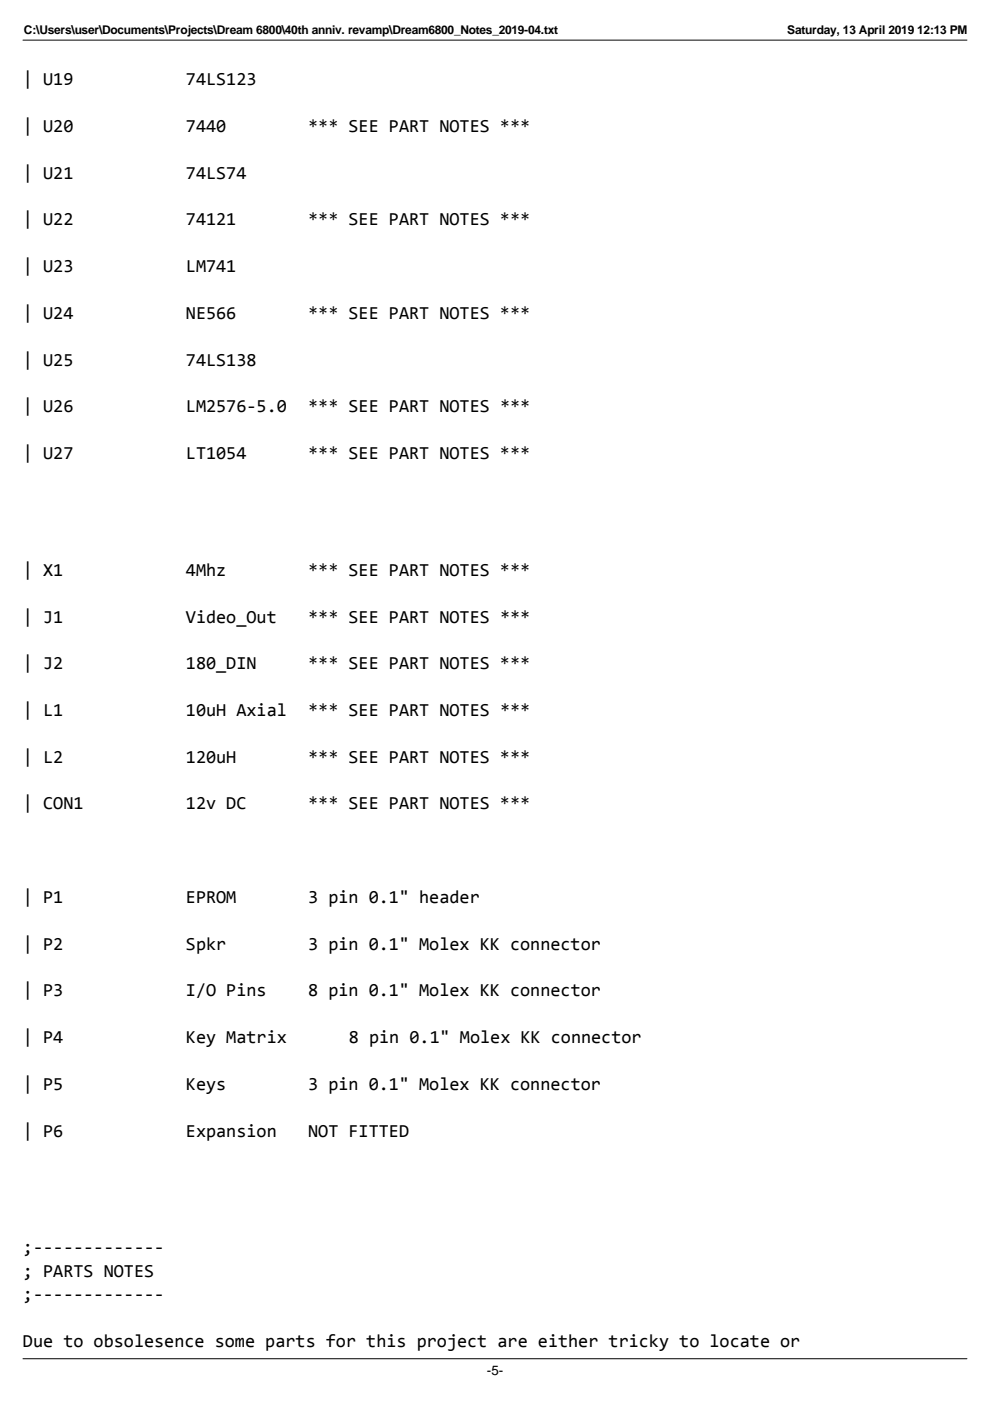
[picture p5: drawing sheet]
<svg xmlns="http://www.w3.org/2000/svg" width="210mm" height="297mm" viewBox="0 0 210 297" stroke-linecap="round" stroke-linejoin="round" font-family="sans-serif">
<defs><g id="words">
<g font-size="3.9">
<text x="4.9" y="18.1">| U19</text>
<text x="39.4" y="18.1">74LS123</text>
<text x="4.9" y="28">| U20</text>
<text x="39.4" y="28">7440</text>
<text x="65.3" y="28">*** SEE PART NOTES ***</text>
<text x="4.9" y="37.9">| U21</text>
<text x="39.4" y="37.9">74LS74</text>
<text x="4.9" y="47.8">| U22</text>
<text x="39.4" y="47.8">74121</text>
<text x="65.3" y="47.8">*** SEE PART NOTES ***</text>
<text x="4.9" y="57.7">| U23</text>
<text x="39.4" y="57.7">LM741</text>
<text x="4.9" y="67.6">| U24</text>
<text x="39.4" y="67.6">NE566</text>
<text x="65.3" y="67.6">*** SEE PART NOTES ***</text>
<text x="4.9" y="77.5">| U25</text>
<text x="39.4" y="77.5">74LS138</text>
<text x="4.9" y="87.4">| U26</text>
<text x="39.4" y="87.4">LM2576-5.0</text>
<text x="65.3" y="87.4">*** SEE PART NOTES ***</text>
<text x="4.9" y="97.3">| U27</text>
<text x="39.4" y="97.3">LT1054</text>
<text x="65.3" y="97.3">*** SEE PART NOTES ***</text>
<text x="4.9" y="122.1">| X1</text>
<text x="39.4" y="122.1">4Mhz</text>
<text x="65.3" y="122.1">*** SEE PART NOTES ***</text>
<text x="4.9" y="132">| J1</text>
<text x="39.4" y="132">Video_Out</text>
<text x="65.3" y="132">*** SEE PART NOTES ***</text>
<text x="4.9" y="141.9">| J2</text>
<text x="39.4" y="141.9">180_DIN</text>
<text x="65.3" y="141.9">*** SEE PART NOTES ***</text>
<text x="4.9" y="151.8">| L1</text>
<text x="39.4" y="151.8">10uH Axial</text>
<text x="65.3" y="151.8">*** SEE PART NOTES ***</text>
<text x="4.9" y="161.7">| L2</text>
<text x="39.4" y="161.7">120uH</text>
<text x="65.3" y="161.7">*** SEE PART NOTES ***</text>
<text x="4.9" y="171.6">| CON1</text>
<text x="39.4" y="171.6">12v DC</text>
<text x="65.3" y="171.6">*** SEE PART NOTES ***</text>
<text x="4.9" y="191.4">| P1</text>
<text x="39.4" y="191.4">EPROM</text>
<text x="65.3" y="191.4">3 pin 0.1&quot; header</text>
<text x="4.9" y="201.3">| P2</text>
<text x="39.4" y="201.3">Spkr</text>
<text x="65.3" y="201.3">3 pin 0.1&quot; Molex KK connector</text>
<text x="4.9" y="211.2">| P3</text>
<text x="39.4" y="211.2">I/O Pins</text>
<text x="65.3" y="211.2">8 pin 0.1&quot; Molex KK connector</text>
<text x="4.9" y="221.1">| P4</text>
<text x="39.4" y="221.1">Key Matrix</text>
<text x="74" y="221.1">8 pin 0.1&quot; Molex KK connector</text>
<text x="4.9" y="231.1">| P5</text>
<text x="39.4" y="231.1">Keys</text>
<text x="65.3" y="231.1">3 pin 0.1&quot; Molex KK connector</text>
<text x="4.9" y="241">| P6</text>
<text x="39.4" y="241">Expansion</text>
<text x="65.3" y="241">NOT FITTED</text>
<text x="4.9" y="265.7">;-------------</text>
<text x="4.9" y="270.7">; PARTS NOTES</text>
<text x="4.9" y="275.6">;-------------</text>
<text x="4.9" y="285.5">Due to obsolesence some parts for this project are either tricky to locate or</text>
</g>
<text font-size="2.8" x="103.3" y="291.4">-5-</text>
<g font-size="2.5">
<text x="5.1" y="7.2">C:\Users\user\Documents\Projects\Dream 6800\40th anniv. revamp\Dream6800_Notes_2019-04.txt</text>
<text x="166.9" y="7.2">Saturday, 13 April 2019 12:13 PM</text>
</g>
</g></defs>
<path d="M4.9 8.5h200.1" fill="none" stroke="#000" stroke-width=".21"/>
<g fill="#fff">
<path d="M4.9 9.2h12.9v5h-12.9z"/>
<path d="M17.8 9.2h2.2v5h-2.2z"/>
<path d="M20 9.2h185v5h-185z"/>
<path d="M4.9 14.2h28v4.9h-28z"/>
<path d="M32.9 14.2h6.5v4.9h-6.5z"/>
<path d="M39.4 14.2h15.1v4.9h-15.1z"/>
<path d="M54.5 14.2h2.2v4.9h-2.2z"/>
<path d="M56.7 14.2h148.3v4.9h-148.3z"/>
<path d="M4.9 19.1h10.8v5h-10.8z"/>
<path d="M15.7 19.1h2.1v5h-2.1z"/>
<path d="M17.8 19.1h187.2v5h-187.2z"/>
<path d="M4.9 24.1h28v4.9h-28z"/>
<path d="M32.9 24.1h6.5v4.9h-6.5z"/>
<path d="M39.4 24.1h8.6v4.9h-8.6z"/>
<path d="M48 24.1h8.7v4.9h-8.7z"/>
<path d="M56.7 24.1h8.6v4.9h-8.6z"/>
<path d="M65.3 24.1h47.5v4.9h-47.5z"/>
<path d="M112.8 24.1h2.2v4.9h-2.2z"/>
<path d="M115 24.1h90v4.9h-90z"/>
<path d="M4.9 29h17.2v5h-17.2z"/>
<path d="M22.1 29h2.2v5h-2.2z"/>
<path d="M24.3 29h180.7v5h-180.7z"/>
<path d="M4.9 34h28v4.9h-28z"/>
<path d="M32.9 34h6.5v4.9h-6.5z"/>
<path d="M39.4 34h13v4.9h-13z"/>
<path d="M52.4 34h2.1v4.9h-2.1z"/>
<path d="M54.5 34h150.5v4.9h-150.5z"/>
<path d="M4.9 38.9h12.9v5h-12.9z"/>
<path d="M17.8 38.9h2.2v5h-2.2z"/>
<path d="M20 38.9h185v5h-185z"/>
<path d="M4.9 43.9h28v5h-28z"/>
<path d="M32.9 43.9h6.5v5h-6.5z"/>
<path d="M39.4 43.9h10.8v5h-10.8z"/>
<path d="M50.2 43.9h6.5v5h-6.5z"/>
<path d="M56.7 43.9h8.6v5h-8.6z"/>
<path d="M65.3 43.9h47.5v5h-47.5z"/>
<path d="M112.8 43.9h2.2v5h-2.2z"/>
<path d="M115 43.9h90v5h-90z"/>
<path d="M4.9 48.9h15.1v4.9h-15.1z"/>
<path d="M20 48.9h2.1v4.9h-2.1z"/>
<path d="M22.1 48.9h182.9v4.9h-182.9z"/>
<path d="M4.9 53.8h28v5h-28z"/>
<path d="M32.9 53.8h6.5v5h-6.5z"/>
<path d="M39.4 53.8h10.8v5h-10.8z"/>
<path d="M50.2 53.8h2.2v5h-2.2z"/>
<path d="M52.4 53.8h152.6v5h-152.6z"/>
<path d="M4.9 58.8h15.1v4.9h-15.1z"/>
<path d="M20 58.8h2.1v4.9h-2.1z"/>
<path d="M22.1 58.8h182.9v4.9h-182.9z"/>
<path d="M4.9 63.7h28v5h-28z"/>
<path d="M32.9 63.7h6.5v5h-6.5z"/>
<path d="M39.4 63.7h10.8v5h-10.8z"/>
<path d="M50.2 63.7h6.5v5h-6.5z"/>
<path d="M56.7 63.7h8.6v5h-8.6z"/>
<path d="M65.3 63.7h47.5v5h-47.5z"/>
<path d="M112.8 63.7h2.2v5h-2.2z"/>
<path d="M115 63.7h90v5h-90z"/>
<path d="M4.9 68.7h15.1v4.9h-15.1z"/>
<path d="M20 68.7h2.1v4.9h-2.1z"/>
<path d="M22.1 68.7h182.9v4.9h-182.9z"/>
<path d="M4.9 73.6h28v5h-28z"/>
<path d="M32.9 73.6h6.5v5h-6.5z"/>
<path d="M39.4 73.6h15.1v5h-15.1z"/>
<path d="M54.5 73.6h2.2v5h-2.2z"/>
<path d="M56.7 73.6h148.3v5h-148.3z"/>
<path d="M4.9 78.6h10.8v4.9h-10.8z"/>
<path d="M15.7 78.6h2.1v4.9h-2.1z"/>
<path d="M17.8 78.6h187.2v4.9h-187.2z"/>
<path d="M4.9 83.5h28v5h-28z"/>
<path d="M32.9 83.5h6.5v5h-6.5z"/>
<path d="M39.4 83.5h21.6v5h-21.6z"/>
<path d="M61 83.5h4.3v5h-4.3z"/>
<path d="M65.3 83.5h47.5v5h-47.5z"/>
<path d="M112.8 83.5h2.2v5h-2.2z"/>
<path d="M115 83.5h90v5h-90z"/>
<path d="M4.9 88.5h4.3v4.9h-4.3z"/>
<path d="M9.2 88.5h2.1v4.9h-2.1z"/>
<path d="M11.3 88.5h193.7v4.9h-193.7z"/>
<path d="M4.9 93.4h28v5h-28z"/>
<path d="M32.9 93.4h6.5v5h-6.5z"/>
<path d="M39.4 93.4h13v5h-13z"/>
<path d="M52.4 93.4h4.3v5h-4.3z"/>
<path d="M56.7 93.4h8.6v5h-8.6z"/>
<path d="M65.3 93.4h47.5v5h-47.5z"/>
<path d="M112.8 93.4h2.2v5h-2.2z"/>
<path d="M115 93.4h90v5h-90z"/>
<path d="M4.9 98.4h2.1v4.9h-2.1z"/>
<path d="M7 98.4h198v4.9h-198z"/>
<path d="M4.9 103.3h2.1v5h-2.1z"/>
<path d="M7 103.3h198v5h-198z"/>
<path d="M4.9 108.3h2.1v4.9h-2.1z"/>
<path d="M7 108.3h198v4.9h-198z"/>
<path d="M4.9 113.2h10.8v5h-10.8z"/>
<path d="M15.7 113.2h2.1v5h-2.1z"/>
<path d="M17.8 113.2h187.2v5h-187.2z"/>
<path d="M4.9 118.2h28v4.9h-28z"/>
<path d="M32.9 118.2h6.5v4.9h-6.5z"/>
<path d="M39.4 118.2h8.6v4.9h-8.6z"/>
<path d="M48 118.2h8.7v4.9h-8.7z"/>
<path d="M56.7 118.2h8.6v4.9h-8.6z"/>
<path d="M65.3 118.2h47.5v4.9h-47.5z"/>
<path d="M112.8 118.2h2.2v4.9h-2.2z"/>
<path d="M115 118.2h90v4.9h-90z"/>
<path d="M4.9 123.1h2.1v5h-2.1z"/>
<path d="M7 123.1h198v5h-198z"/>
<path d="M4.9 128.1h28v5h-28z"/>
<path d="M32.9 128.1h6.5v5h-6.5z"/>
<path d="M39.4 128.1h19.4v5h-19.4z"/>
<path d="M58.8 128.1h6.5v5h-6.5z"/>
<path d="M65.3 128.1h47.5v5h-47.5z"/>
<path d="M112.8 128.1h2.2v5h-2.2z"/>
<path d="M115 128.1h90v5h-90z"/>
<path d="M4.9 133.1h4.3v4.9h-4.3z"/>
<path d="M9.2 133.1h2.1v4.9h-2.1z"/>
<path d="M11.3 133.1h193.7v4.9h-193.7z"/>
<path d="M4.9 138h28v5h-28z"/>
<path d="M32.9 138h6.5v5h-6.5z"/>
<path d="M39.4 138h15.1v5h-15.1z"/>
<path d="M54.5 138h2.2v5h-2.2z"/>
<path d="M56.7 138h8.6v5h-8.6z"/>
<path d="M65.3 138h47.5v5h-47.5z"/>
<path d="M112.8 138h2.2v5h-2.2z"/>
<path d="M115 138h90v5h-90z"/>
<path d="M4.9 143h10.8v4.9h-10.8z"/>
<path d="M15.7 143h2.1v4.9h-2.1z"/>
<path d="M17.8 143h187.2v4.9h-187.2z"/>
<path d="M4.9 147.9h28v5h-28z"/>
<path d="M32.9 147.9h6.5v5h-6.5z"/>
<path d="M39.4 147.9h23.8v5h-23.8z"/>
<path d="M63.2 147.9h2.1v5h-2.1z"/>
<path d="M65.3 147.9h47.5v5h-47.5z"/>
<path d="M112.8 147.9h2.2v5h-2.2z"/>
<path d="M115 147.9h90v5h-90z"/>
<path d="M4.9 152.9h15.1v4.9h-15.1z"/>
<path d="M20 152.9h2.1v4.9h-2.1z"/>
<path d="M22.1 152.9h182.9v4.9h-182.9z"/>
<path d="M4.9 157.8h28v5h-28z"/>
<path d="M32.9 157.8h6.5v5h-6.5z"/>
<path d="M39.4 157.8h13v5h-13z"/>
<path d="M52.4 157.8h4.3v5h-4.3z"/>
<path d="M56.7 157.8h8.6v5h-8.6z"/>
<path d="M65.3 157.8h60.5v5h-60.5z"/>
<path d="M125.8 157.8h2.1v5h-2.1z"/>
<path d="M127.9 157.8h77.1v5h-77.1z"/>
<path d="M4.9 162.8h2.1v4.9h-2.1z"/>
<path d="M7 162.8h198v4.9h-198z"/>
<path d="M4.9 167.7h28v5h-28z"/>
<path d="M32.9 167.7h6.5v5h-6.5z"/>
<path d="M39.4 167.7h13v5h-13z"/>
<path d="M52.4 167.7h4.3v5h-4.3z"/>
<path d="M56.7 167.7h8.6v5h-8.6z"/>
<path d="M65.3 167.7h47.5v5h-47.5z"/>
<path d="M112.8 167.7h2.2v5h-2.2z"/>
<path d="M115 167.7h90v5h-90z"/>
<path d="M4.9 172.7h2.1v4.9h-2.1z"/>
<path d="M7 172.7h198v4.9h-198z"/>
<path d="M4.9 177.6h2.1v5h-2.1z"/>
<path d="M7 177.6h2.2v5h-2.2z"/>
<path d="M9.2 177.6h195.8v5h-195.8z"/>
<path d="M4.9 182.6h15.1v4.9h-15.1z"/>
<path d="M20 182.6h2.1v4.9h-2.1z"/>
<path d="M22.1 182.6h182.9v4.9h-182.9z"/>
<path d="M4.9 187.5h28v5h-28z"/>
<path d="M32.9 187.5h6.5v5h-6.5z"/>
<path d="M39.4 187.5h10.8v5h-10.8z"/>
<path d="M50.2 187.5h6.5v5h-6.5z"/>
<path d="M56.7 187.5h8.6v5h-8.6z"/>
<path d="M65.3 187.5h36.7v5h-36.7z"/>
<path d="M102 187.5h2.2v5h-2.2z"/>
<path d="M104.2 187.5h100.8v5h-100.8z"/>
<path d="M4.9 192.5h15.1v4.9h-15.1z"/>
<path d="M20 192.5h2.1v4.9h-2.1z"/>
<path d="M22.1 192.5h182.9v4.9h-182.9z"/>
<path d="M4.9 197.4h28v5h-28z"/>
<path d="M32.9 197.4h6.5v5h-6.5z"/>
<path d="M39.4 197.4h10.8v5h-10.8z"/>
<path d="M50.2 197.4h6.5v5h-6.5z"/>
<path d="M56.7 197.4h8.6v5h-8.6z"/>
<path d="M65.3 197.4h62.6v5h-62.6z"/>
<path d="M127.9 197.4h2.2v5h-2.2z"/>
<path d="M130.1 197.4h74.9v5h-74.9z"/>
<path d="M4.9 202.4h15.1v4.9h-15.1z"/>
<path d="M20 202.4h2.1v4.9h-2.1z"/>
<path d="M22.1 202.4h182.9v4.9h-182.9z"/>
<path d="M4.9 207.3h28v5h-28z"/>
<path d="M32.9 207.3h6.5v5h-6.5z"/>
<path d="M39.4 207.3h21.6v5h-21.6z"/>
<path d="M61 207.3h4.3v5h-4.3z"/>
<path d="M65.3 207.3h62.6v5h-62.6z"/>
<path d="M127.9 207.3h2.2v5h-2.2z"/>
<path d="M130.1 207.3h74.9v5h-74.9z"/>
<path d="M4.9 212.3h4.3v5h-4.3z"/>
<path d="M9.2 212.3h2.1v5h-2.1z"/>
<path d="M11.3 212.3h193.7v5h-193.7z"/>
<path d="M4.9 217.3h28v4.9h-28z"/>
<path d="M32.9 217.3h6.5v4.9h-6.5z"/>
<path d="M39.4 217.3h25.9v4.9h-25.9z"/>
<path d="M65.3 217.3h8.7v4.9h-8.7z"/>
<path d="M74 217.3h62.6v4.9h-62.6z"/>
<path d="M136.6 217.3h2.1v4.9h-2.1z"/>
<path d="M138.7 217.3h66.3v4.9h-66.3z"/>
<path d="M4.9 222.2h2.1v5h-2.1z"/>
<path d="M7 222.2h198v5h-198z"/>
<path d="M4.9 227.2h28v4.9h-28z"/>
<path d="M32.9 227.2h6.5v4.9h-6.5z"/>
<path d="M39.4 227.2h17.3v4.9h-17.3z"/>
<path d="M56.7 227.2h8.6v4.9h-8.6z"/>
<path d="M65.3 227.2h62.6v4.9h-62.6z"/>
<path d="M127.9 227.2h2.2v4.9h-2.2z"/>
<path d="M130.1 227.2h74.9v4.9h-74.9z"/>
<path d="M4.9 232.1h8.6v5h-8.6z"/>
<path d="M13.5 232.1h2.2v5h-2.2z"/>
<path d="M15.7 232.1h189.3v5h-189.3z"/>
<path d="M4.9 237.1h28v4.9h-28z"/>
<path d="M32.9 237.1h6.5v4.9h-6.5z"/>
<path d="M39.4 237.1h19.4v4.9h-19.4z"/>
<path d="M58.8 237.1h6.5v4.9h-6.5z"/>
<path d="M65.3 237.1h21.6v4.9h-21.6z"/>
<path d="M86.9 237.1h2.2v4.9h-2.2z"/>
<path d="M89.1 237.1h115.9v4.9h-115.9z"/>
<path d="M4.9 242h2.1v5h-2.1z"/>
<path d="M7 242h198v5h-198z"/>
<path d="M4.9 247h2.1v4.9h-2.1z"/>
<path d="M7 247h198v4.9h-198z"/>
<path d="M4.9 251.9h2.1v5h-2.1z"/>
<path d="M7 251.9h198v5h-198z"/>
<path d="M4.9 256.9h2.1v4.9h-2.1z"/>
<path d="M7 256.9h198v4.9h-198z"/>
<path d="M4.9 261.8h30.2v5h-30.2z"/>
<path d="M35.1 261.8h2.2v5h-2.2z"/>
<path d="M37.3 261.8h167.7v5h-167.7z"/>
<path d="M4.9 266.8h28v4.9h-28z"/>
<path d="M32.9 266.8h2.2v4.9h-2.2z"/>
<path d="M35.1 266.8h169.9v4.9h-169.9z"/>
<path d="M4.9 271.7h30.2v5h-30.2z"/>
<path d="M35.1 271.7h2.2v5h-2.2z"/>
<path d="M37.3 271.7h167.7v5h-167.7z"/>
<path d="M4.9 276.7h2.1v4.9h-2.1z"/>
<path d="M7 276.7h198v4.9h-198z"/>
<path d="M4.9 281.6h166.2v5h-166.2z"/>
<path d="M171.1 281.6h2.2v5h-2.2z"/>
<path d="M173.3 281.6h31.7v5h-31.7z"/>
<path d="M103.3 288.9h3.4v3.2h-3.4z"/>
</g>
<path d="M4.9 288.1h200.1" fill="none" stroke="#000" stroke-width=".21"/>
<use href="#words"/>
</svg>
